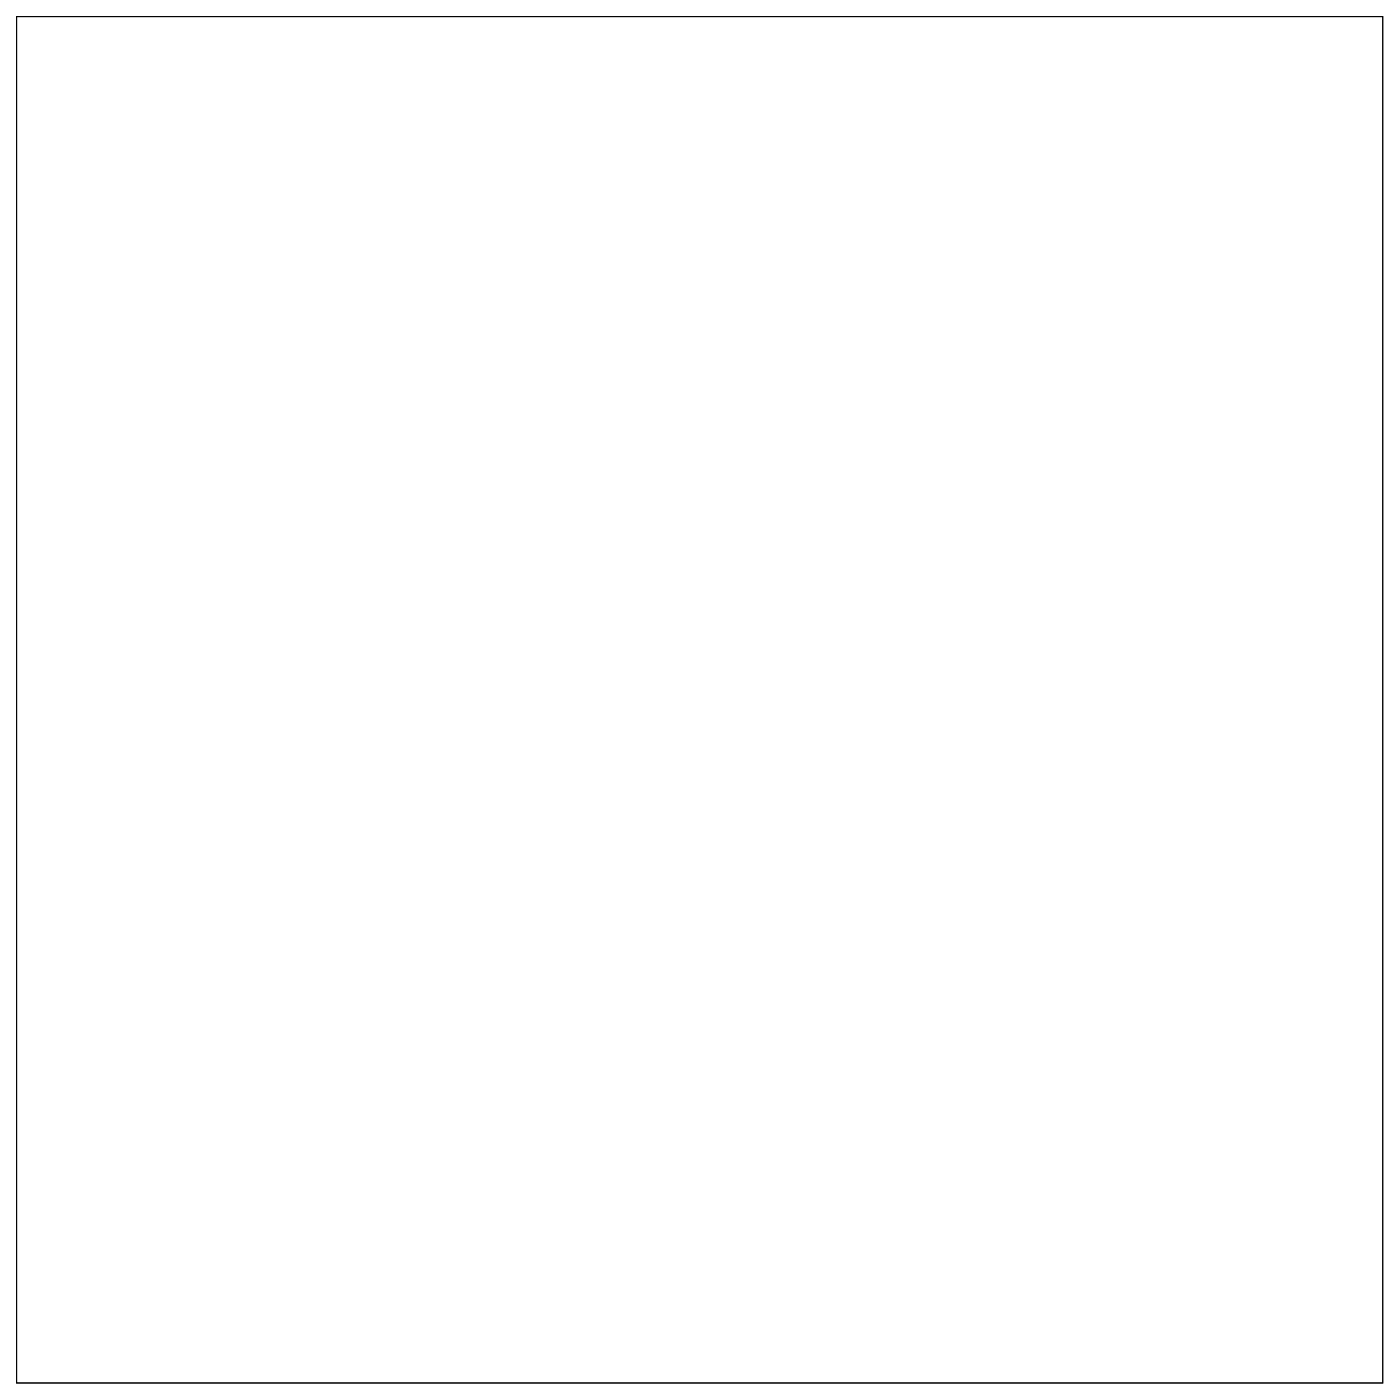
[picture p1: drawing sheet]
<svg xmlns="http://www.w3.org/2000/svg" width="307mm" height="307mm" viewBox="0 0 307 307" stroke-linecap="round" stroke-linejoin="round" font-family="sans-serif">
<path d="M3.6 3.6h299.2v299.2h-299.2z" fill="none" stroke="#000" stroke-width=".22"/>
<path d="M3.6 3.6h299.2v299.2h-299.2zM3.6 3.6v299.2h299.2v-299.2z" fill="#000"/>
<circle cx="24.2" cy="268.5" r=".35" fill="#fff"/>
<circle cx="24.2" cy="268.5" r=".35" fill="none" stroke="#fff" stroke-width=".55"/>
<circle cx="44.6" cy="268.4" r=".35" fill="#fff"/>
<circle cx="44.6" cy="268.4" r=".35" fill="none" stroke="#fff" stroke-width=".55"/>
<circle cx="86.3" cy="268.8" r=".35" fill="#fff"/>
<circle cx="86.3" cy="268.8" r=".35" fill="none" stroke="#fff" stroke-width=".55"/>
<circle cx="13.8" cy="268.6" r=".35" fill="#fff"/>
<circle cx="13.8" cy="268.6" r=".35" fill="none" stroke="#fff" stroke-width=".55"/>
<circle cx="34.3" cy="268.6" r=".35" fill="#fff"/>
<circle cx="34.3" cy="268.6" r=".35" fill="none" stroke="#fff" stroke-width=".55"/>
<circle cx="55.5" cy="268.2" r=".35" fill="#fff"/>
<circle cx="55.5" cy="268.2" r=".35" fill="none" stroke="#fff" stroke-width=".55"/>
<circle cx="75.9" cy="268.3" r=".35" fill="#fff"/>
<circle cx="75.9" cy="268.3" r=".35" fill="none" stroke="#fff" stroke-width=".55"/>
<circle cx="95.6" cy="268.6" r=".35" fill="#fff"/>
<circle cx="95.6" cy="268.6" r=".35" fill="none" stroke="#fff" stroke-width=".55"/>
<circle cx="105.9" cy="268.5" r=".35" fill="#fff"/>
<circle cx="105.9" cy="268.5" r=".35" fill="none" stroke="#fff" stroke-width=".55"/>
<circle cx="126.5" cy="268.4" r=".35" fill="#fff"/>
<circle cx="126.5" cy="268.4" r=".35" fill="none" stroke="#fff" stroke-width=".55"/>
<circle cx="116.1" cy="268.6" r=".35" fill="#fff"/>
<circle cx="116.1" cy="268.6" r=".35" fill="none" stroke="#fff" stroke-width=".55"/>
<circle cx="136.5" cy="268.6" r=".35" fill="#fff"/>
<circle cx="136.5" cy="268.6" r=".35" fill="none" stroke="#fff" stroke-width=".55"/>
<circle cx="156.2" cy="268.9" r=".35" fill="#fff"/>
<circle cx="156.2" cy="268.9" r=".35" fill="none" stroke="#fff" stroke-width=".55"/>
<circle cx="166.5" cy="268.7" r=".35" fill="#fff"/>
<circle cx="166.5" cy="268.7" r=".35" fill="none" stroke="#fff" stroke-width=".55"/>
<circle cx="176.6" cy="268.9" r=".35" fill="#fff"/>
<circle cx="176.6" cy="268.9" r=".35" fill="none" stroke="#fff" stroke-width=".55"/>
<circle cx="187" cy="268.7" r=".35" fill="#fff"/>
<circle cx="187" cy="268.7" r=".35" fill="none" stroke="#fff" stroke-width=".55"/>
<circle cx="197.8" cy="268.6" r=".35" fill="#fff"/>
<circle cx="197.8" cy="268.6" r=".35" fill="none" stroke="#fff" stroke-width=".55"/>
<circle cx="218.3" cy="268.6" r=".35" fill="#fff"/>
<circle cx="218.3" cy="268.6" r=".35" fill="none" stroke="#fff" stroke-width=".55"/>
<circle cx="228.6" cy="268.9" r=".35" fill="#fff"/>
<circle cx="228.6" cy="268.9" r=".35" fill="none" stroke="#fff" stroke-width=".55"/>
<circle cx="237.9" cy="268.9" r=".35" fill="#fff"/>
<circle cx="237.9" cy="268.9" r=".35" fill="none" stroke="#fff" stroke-width=".55"/>
<circle cx="248.3" cy="268.6" r=".35" fill="#fff"/>
<circle cx="248.3" cy="268.6" r=".35" fill="none" stroke="#fff" stroke-width=".55"/>
<circle cx="258.4" cy="268.8" r=".35" fill="#fff"/>
<circle cx="258.4" cy="268.8" r=".35" fill="none" stroke="#fff" stroke-width=".55"/>
<circle cx="268.7" cy="268.6" r=".35" fill="#fff"/>
<circle cx="268.7" cy="268.6" r=".35" fill="none" stroke="#fff" stroke-width=".55"/>
<circle cx="278.8" cy="268.9" r=".35" fill="#fff"/>
<circle cx="278.8" cy="268.9" r=".35" fill="none" stroke="#fff" stroke-width=".55"/>
<circle cx="65.6" cy="242.6" r=".72" fill="#fff"/>
<circle cx="65.6" cy="242.6" r=".72" fill="none" stroke="#fff" stroke-width=".69" stroke-linecap="butt"/>
<circle cx="73.2" cy="224.8" r=".72" fill="#fff"/>
<circle cx="73.2" cy="224.8" r=".72" fill="none" stroke="#fff" stroke-width=".69" stroke-linecap="butt"/>
<circle cx="75.8" cy="242.6" r=".72" fill="#fff"/>
<circle cx="75.8" cy="242.6" r=".72" fill="none" stroke="#fff" stroke-width=".69" stroke-linecap="butt"/>
<circle cx="60.5" cy="242.6" r=".72" fill="#fff"/>
<circle cx="60.5" cy="242.6" r=".72" fill="none" stroke="#fff" stroke-width=".69" stroke-linecap="butt"/>
<circle cx="70.7" cy="242.6" r=".72" fill="#fff"/>
<circle cx="70.7" cy="242.6" r=".72" fill="none" stroke="#fff" stroke-width=".69" stroke-linecap="butt"/>
<circle cx="80.9" cy="242.6" r=".72" fill="#fff"/>
<circle cx="80.9" cy="242.6" r=".72" fill="none" stroke="#fff" stroke-width=".69" stroke-linecap="butt"/>
<circle cx="63.1" cy="242.6" r=".72" fill="#fff"/>
<circle cx="63.1" cy="242.6" r=".72" fill="none" stroke="#fff" stroke-width=".69" stroke-linecap="butt"/>
<circle cx="68.2" cy="242.6" r=".72" fill="#fff"/>
<circle cx="68.2" cy="242.6" r=".72" fill="none" stroke="#fff" stroke-width=".69" stroke-linecap="butt"/>
<circle cx="73.2" cy="242.6" r=".72" fill="#fff"/>
<circle cx="73.2" cy="242.6" r=".72" fill="none" stroke="#fff" stroke-width=".69" stroke-linecap="butt"/>
<circle cx="78.3" cy="242.6" r=".72" fill="#fff"/>
<circle cx="78.3" cy="242.6" r=".72" fill="none" stroke="#fff" stroke-width=".69" stroke-linecap="butt"/>
<circle cx="60.5" cy="224.8" r=".72" fill="#fff"/>
<circle cx="60.5" cy="224.8" r=".72" fill="none" stroke="#fff" stroke-width=".69" stroke-linecap="butt"/>
<circle cx="70.7" cy="224.8" r=".72" fill="#fff"/>
<circle cx="70.7" cy="224.8" r=".72" fill="none" stroke="#fff" stroke-width=".69" stroke-linecap="butt"/>
<circle cx="63.1" cy="224.8" r=".72" fill="#fff"/>
<circle cx="63.1" cy="224.8" r=".72" fill="none" stroke="#fff" stroke-width=".69" stroke-linecap="butt"/>
<circle cx="65.6" cy="224.8" r=".72" fill="#fff"/>
<circle cx="65.6" cy="224.8" r=".72" fill="none" stroke="#fff" stroke-width=".69" stroke-linecap="butt"/>
<circle cx="68.2" cy="224.8" r=".72" fill="#fff"/>
<circle cx="68.2" cy="224.8" r=".72" fill="none" stroke="#fff" stroke-width=".69" stroke-linecap="butt"/>
<circle cx="52.9" cy="242.6" r=".72" fill="#fff"/>
<circle cx="52.9" cy="242.6" r=".72" fill="none" stroke="#fff" stroke-width=".69" stroke-linecap="butt"/>
<circle cx="55.5" cy="242.6" r=".72" fill="#fff"/>
<circle cx="55.5" cy="242.6" r=".72" fill="none" stroke="#fff" stroke-width=".69" stroke-linecap="butt"/>
<circle cx="58" cy="242.6" r=".72" fill="#fff"/>
<circle cx="58" cy="242.6" r=".72" fill="none" stroke="#fff" stroke-width=".69" stroke-linecap="butt"/>
<circle cx="65.6" cy="242.6" r=".72" fill="#fff"/>
<circle cx="65.6" cy="242.6" r=".72" fill="none" stroke="#fff" stroke-width=".69" stroke-linecap="butt"/>
<circle cx="73.2" cy="224.8" r=".72" fill="#fff"/>
<circle cx="73.2" cy="224.8" r=".72" fill="none" stroke="#fff" stroke-width=".69" stroke-linecap="butt"/>
<circle cx="75.8" cy="242.6" r=".72" fill="#fff"/>
<circle cx="75.8" cy="242.6" r=".72" fill="none" stroke="#fff" stroke-width=".69" stroke-linecap="butt"/>
<circle cx="60.5" cy="242.6" r=".72" fill="#fff"/>
<circle cx="60.5" cy="242.6" r=".72" fill="none" stroke="#fff" stroke-width=".69" stroke-linecap="butt"/>
<circle cx="70.7" cy="242.6" r=".72" fill="#fff"/>
<circle cx="70.7" cy="242.6" r=".72" fill="none" stroke="#fff" stroke-width=".69" stroke-linecap="butt"/>
<circle cx="80.9" cy="242.6" r=".72" fill="#fff"/>
<circle cx="80.9" cy="242.6" r=".72" fill="none" stroke="#fff" stroke-width=".69" stroke-linecap="butt"/>
<circle cx="63.1" cy="242.6" r=".72" fill="#fff"/>
<circle cx="63.1" cy="242.6" r=".72" fill="none" stroke="#fff" stroke-width=".69" stroke-linecap="butt"/>
<circle cx="68.2" cy="242.6" r=".72" fill="#fff"/>
<circle cx="68.2" cy="242.6" r=".72" fill="none" stroke="#fff" stroke-width=".69" stroke-linecap="butt"/>
<circle cx="73.2" cy="242.6" r=".72" fill="#fff"/>
<circle cx="73.2" cy="242.6" r=".72" fill="none" stroke="#fff" stroke-width=".69" stroke-linecap="butt"/>
<circle cx="78.3" cy="242.6" r=".72" fill="#fff"/>
<circle cx="78.3" cy="242.6" r=".72" fill="none" stroke="#fff" stroke-width=".69" stroke-linecap="butt"/>
<circle cx="60.5" cy="224.8" r=".72" fill="#fff"/>
<circle cx="60.5" cy="224.8" r=".72" fill="none" stroke="#fff" stroke-width=".69" stroke-linecap="butt"/>
<circle cx="70.7" cy="224.8" r=".72" fill="#fff"/>
<circle cx="70.7" cy="224.8" r=".72" fill="none" stroke="#fff" stroke-width=".69" stroke-linecap="butt"/>
<circle cx="63.1" cy="224.8" r=".72" fill="#fff"/>
<circle cx="63.1" cy="224.8" r=".72" fill="none" stroke="#fff" stroke-width=".69" stroke-linecap="butt"/>
<circle cx="65.6" cy="224.8" r=".72" fill="#fff"/>
<circle cx="65.6" cy="224.8" r=".72" fill="none" stroke="#fff" stroke-width=".69" stroke-linecap="butt"/>
<circle cx="68.2" cy="224.8" r=".72" fill="#fff"/>
<circle cx="68.2" cy="224.8" r=".72" fill="none" stroke="#fff" stroke-width=".69" stroke-linecap="butt"/>
<circle cx="52.9" cy="242.6" r=".72" fill="#fff"/>
<circle cx="52.9" cy="242.6" r=".72" fill="none" stroke="#fff" stroke-width=".69" stroke-linecap="butt"/>
<circle cx="55.5" cy="242.6" r=".72" fill="#fff"/>
<circle cx="55.5" cy="242.6" r=".72" fill="none" stroke="#fff" stroke-width=".69" stroke-linecap="butt"/>
<circle cx="58" cy="242.6" r=".72" fill="#fff"/>
<circle cx="58" cy="242.6" r=".72" fill="none" stroke="#fff" stroke-width=".69" stroke-linecap="butt"/>
<circle cx="206.6" cy="243.6" r=".72" fill="#fff"/>
<circle cx="206.6" cy="243.6" r=".72" fill="none" stroke="#fff" stroke-width=".69" stroke-linecap="butt"/>
<circle cx="214.2" cy="225.8" r=".72" fill="#fff"/>
<circle cx="214.2" cy="225.8" r=".72" fill="none" stroke="#fff" stroke-width=".69" stroke-linecap="butt"/>
<circle cx="216.8" cy="243.6" r=".72" fill="#fff"/>
<circle cx="216.8" cy="243.6" r=".72" fill="none" stroke="#fff" stroke-width=".69" stroke-linecap="butt"/>
<circle cx="201.5" cy="243.6" r=".72" fill="#fff"/>
<circle cx="201.5" cy="243.6" r=".72" fill="none" stroke="#fff" stroke-width=".69" stroke-linecap="butt"/>
<circle cx="211.7" cy="243.6" r=".72" fill="#fff"/>
<circle cx="211.7" cy="243.6" r=".72" fill="none" stroke="#fff" stroke-width=".69" stroke-linecap="butt"/>
<circle cx="221.9" cy="243.6" r=".72" fill="#fff"/>
<circle cx="221.9" cy="243.6" r=".72" fill="none" stroke="#fff" stroke-width=".69" stroke-linecap="butt"/>
<circle cx="204.1" cy="243.6" r=".72" fill="#fff"/>
<circle cx="204.1" cy="243.6" r=".72" fill="none" stroke="#fff" stroke-width=".69" stroke-linecap="butt"/>
<circle cx="209.2" cy="243.6" r=".72" fill="#fff"/>
<circle cx="209.2" cy="243.6" r=".72" fill="none" stroke="#fff" stroke-width=".69" stroke-linecap="butt"/>
<circle cx="214.2" cy="243.6" r=".72" fill="#fff"/>
<circle cx="214.2" cy="243.6" r=".72" fill="none" stroke="#fff" stroke-width=".69" stroke-linecap="butt"/>
<circle cx="219.3" cy="243.6" r=".72" fill="#fff"/>
<circle cx="219.3" cy="243.6" r=".72" fill="none" stroke="#fff" stroke-width=".69" stroke-linecap="butt"/>
<circle cx="201.5" cy="225.8" r=".72" fill="#fff"/>
<circle cx="201.5" cy="225.8" r=".72" fill="none" stroke="#fff" stroke-width=".69" stroke-linecap="butt"/>
<circle cx="211.7" cy="225.8" r=".72" fill="#fff"/>
<circle cx="211.7" cy="225.8" r=".72" fill="none" stroke="#fff" stroke-width=".69" stroke-linecap="butt"/>
<circle cx="204.1" cy="225.8" r=".72" fill="#fff"/>
<circle cx="204.1" cy="225.8" r=".72" fill="none" stroke="#fff" stroke-width=".69" stroke-linecap="butt"/>
<circle cx="206.6" cy="225.8" r=".72" fill="#fff"/>
<circle cx="206.6" cy="225.8" r=".72" fill="none" stroke="#fff" stroke-width=".69" stroke-linecap="butt"/>
<circle cx="209.2" cy="225.8" r=".72" fill="#fff"/>
<circle cx="209.2" cy="225.8" r=".72" fill="none" stroke="#fff" stroke-width=".69" stroke-linecap="butt"/>
<circle cx="193.9" cy="243.6" r=".72" fill="#fff"/>
<circle cx="193.9" cy="243.6" r=".72" fill="none" stroke="#fff" stroke-width=".69" stroke-linecap="butt"/>
<circle cx="196.5" cy="243.6" r=".72" fill="#fff"/>
<circle cx="196.5" cy="243.6" r=".72" fill="none" stroke="#fff" stroke-width=".69" stroke-linecap="butt"/>
<circle cx="199" cy="243.6" r=".72" fill="#fff"/>
<circle cx="199" cy="243.6" r=".72" fill="none" stroke="#fff" stroke-width=".69" stroke-linecap="butt"/>
<circle cx="206.6" cy="243.6" r=".72" fill="#fff"/>
<circle cx="206.6" cy="243.6" r=".72" fill="none" stroke="#fff" stroke-width=".69" stroke-linecap="butt"/>
<circle cx="214.2" cy="225.8" r=".72" fill="#fff"/>
<circle cx="214.2" cy="225.8" r=".72" fill="none" stroke="#fff" stroke-width=".69" stroke-linecap="butt"/>
<circle cx="216.8" cy="243.6" r=".72" fill="#fff"/>
<circle cx="216.8" cy="243.6" r=".72" fill="none" stroke="#fff" stroke-width=".69" stroke-linecap="butt"/>
<circle cx="201.5" cy="243.6" r=".72" fill="#fff"/>
<circle cx="201.5" cy="243.6" r=".72" fill="none" stroke="#fff" stroke-width=".69" stroke-linecap="butt"/>
<circle cx="211.7" cy="243.6" r=".72" fill="#fff"/>
<circle cx="211.7" cy="243.6" r=".72" fill="none" stroke="#fff" stroke-width=".69" stroke-linecap="butt"/>
<circle cx="221.9" cy="243.6" r=".72" fill="#fff"/>
<circle cx="221.9" cy="243.6" r=".72" fill="none" stroke="#fff" stroke-width=".69" stroke-linecap="butt"/>
<circle cx="204.1" cy="243.6" r=".72" fill="#fff"/>
<circle cx="204.1" cy="243.6" r=".72" fill="none" stroke="#fff" stroke-width=".69" stroke-linecap="butt"/>
<circle cx="209.2" cy="243.6" r=".72" fill="#fff"/>
<circle cx="209.2" cy="243.6" r=".72" fill="none" stroke="#fff" stroke-width=".69" stroke-linecap="butt"/>
<circle cx="214.2" cy="243.6" r=".72" fill="#fff"/>
<circle cx="214.2" cy="243.6" r=".72" fill="none" stroke="#fff" stroke-width=".69" stroke-linecap="butt"/>
<circle cx="219.3" cy="243.6" r=".72" fill="#fff"/>
<circle cx="219.3" cy="243.6" r=".72" fill="none" stroke="#fff" stroke-width=".69" stroke-linecap="butt"/>
<circle cx="201.5" cy="225.8" r=".72" fill="#fff"/>
<circle cx="201.5" cy="225.8" r=".72" fill="none" stroke="#fff" stroke-width=".69" stroke-linecap="butt"/>
<circle cx="211.7" cy="225.8" r=".72" fill="#fff"/>
<circle cx="211.7" cy="225.8" r=".72" fill="none" stroke="#fff" stroke-width=".69" stroke-linecap="butt"/>
<circle cx="204.1" cy="225.8" r=".72" fill="#fff"/>
<circle cx="204.1" cy="225.8" r=".72" fill="none" stroke="#fff" stroke-width=".69" stroke-linecap="butt"/>
<circle cx="206.6" cy="225.8" r=".72" fill="#fff"/>
<circle cx="206.6" cy="225.8" r=".72" fill="none" stroke="#fff" stroke-width=".69" stroke-linecap="butt"/>
<circle cx="209.2" cy="225.8" r=".72" fill="#fff"/>
<circle cx="209.2" cy="225.8" r=".72" fill="none" stroke="#fff" stroke-width=".69" stroke-linecap="butt"/>
<circle cx="193.9" cy="243.6" r=".72" fill="#fff"/>
<circle cx="193.9" cy="243.6" r=".72" fill="none" stroke="#fff" stroke-width=".69" stroke-linecap="butt"/>
<circle cx="196.5" cy="243.6" r=".72" fill="#fff"/>
<circle cx="196.5" cy="243.6" r=".72" fill="none" stroke="#fff" stroke-width=".69" stroke-linecap="butt"/>
<circle cx="199" cy="243.6" r=".72" fill="#fff"/>
<circle cx="199" cy="243.6" r=".72" fill="none" stroke="#fff" stroke-width=".69" stroke-linecap="butt"/>
<circle cx="75.2" cy="226.3" r=".35" fill="#fff"/>
<circle cx="75.2" cy="226.3" r=".35" fill="none" stroke="#fff" stroke-width=".55"/>
</svg>
